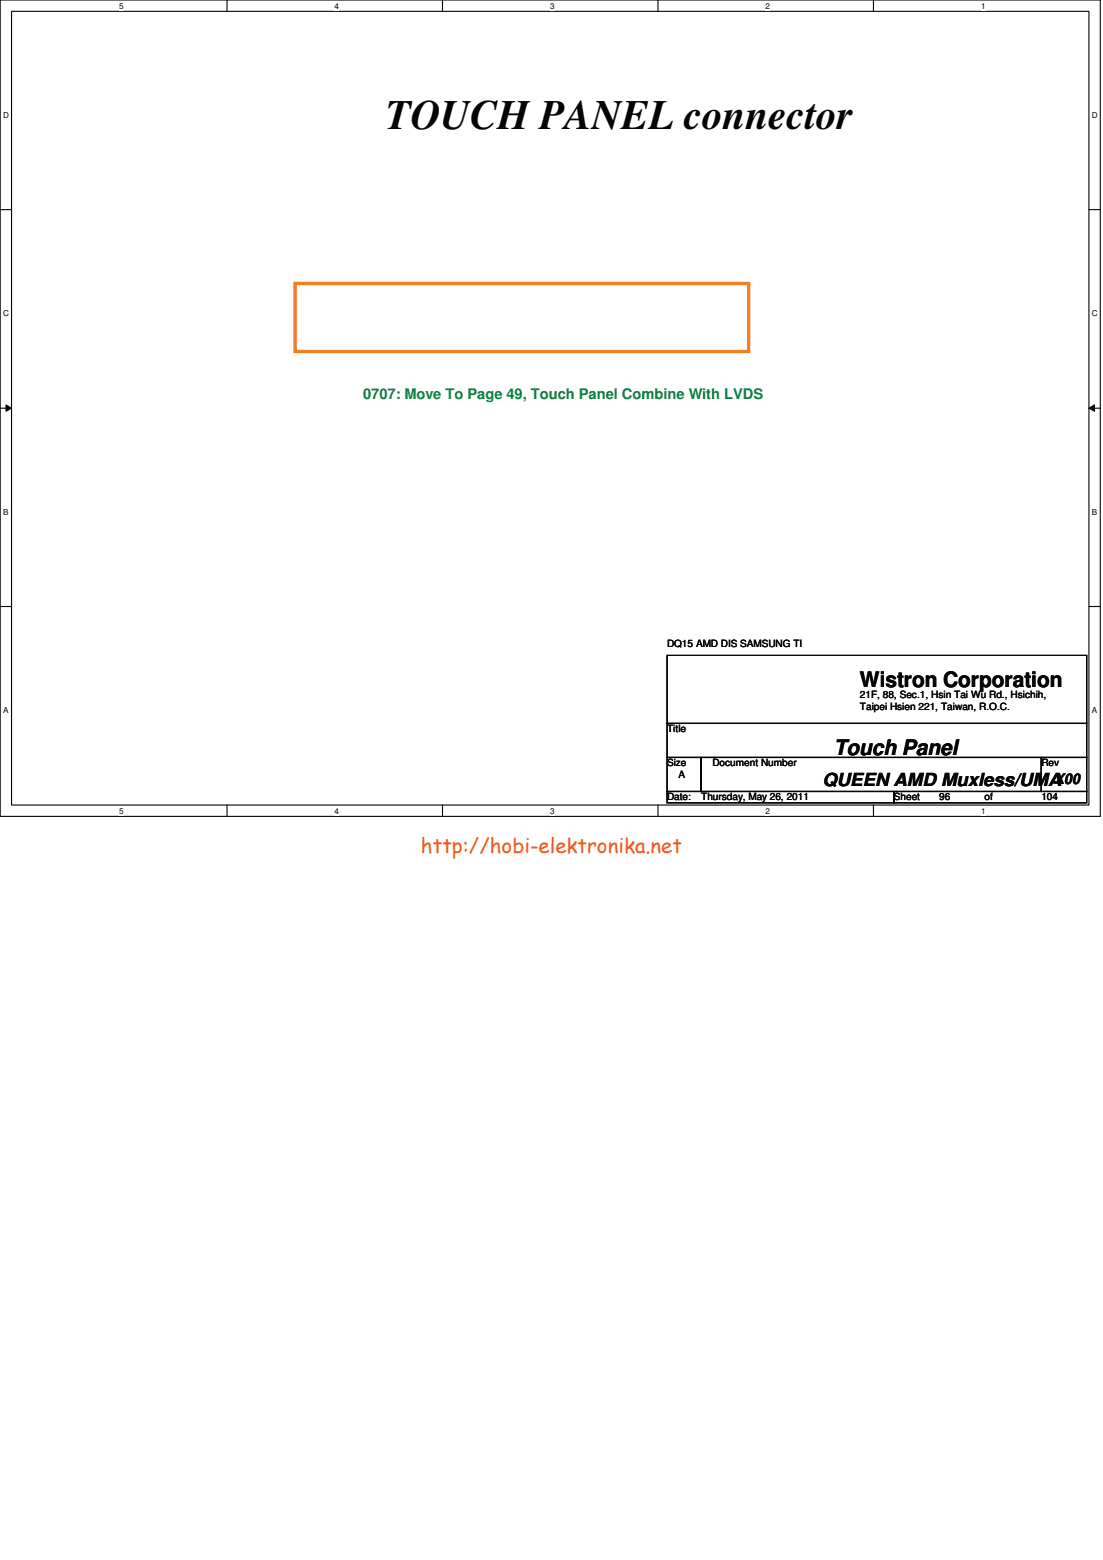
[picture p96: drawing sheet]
<svg xmlns="http://www.w3.org/2000/svg" width="210mm" height="297mm" viewBox="0 0 210 297" stroke-linecap="round" stroke-linejoin="round" font-family="sans-serif">
<defs><g id="words">
<text font-size="8" fill="#040505" x="73.4" y="24.5">TOUCH PANEL connector</text>
<g font-size="4.1" fill="#040505">
<text x="163.7" y="130.7">Wistron Corporation</text>
<text x="158.7" y="143.8">Touch Panel</text>
</g>
<text font-size="3.9" fill="#f15722" x="80.1" y="162.4">http://hobi-elektronika.net</text>
<text font-size="3.4" fill="#040505" x="156.6" y="149.7">QUEEN AMD Muxless/UMA</text>
<text font-size="2.8" fill="#0a8141" x="69.1" y="76">0707: Move To Page 49, Touch Panel Combine With LVDS</text>
<text font-size="2.8" fill="#040505" x="200.8" y="149.4">X00</text>
<g font-size="1.9" fill="#040505">
<text x="127" y="123.2">DQ15 AMD DIS SAMSUNG TI</text>
<text x="163.7" y="133">21F, 88, Sec.1, Hsin Tai Wu Rd., Hsichih,</text>
<text x="163.7" y="135.1">Taipei Hsien 221, Taiwan, R.O.C.</text>
<text x="127" y="139.4">Title</text>
<text x="127" y="145.9">Size</text>
<text x="129.2" y="148.1">A</text>
<text x="135.6" y="145.9">Document Number</text>
<text x="198.2" y="145.9">Rev</text>
<text x="127" y="152.4">Date:</text>
<text x="133.5" y="152.4">Thursday, May 26, 2011</text>
<text x="170.2" y="152.4">Sheet</text>
<text x="178.8" y="152.4">96</text>
<text x="187.4" y="152.4">of</text>
<text x="198.2" y="152.4">104</text>
</g>
<g font-size="1.6" fill="#040505">
<text x="22.7" y="1.7">5</text>
<text x="63.7" y="1.7">4</text>
<text x="104.7" y="1.7">3</text>
<text x="145.8" y="1.7">2</text>
<text x="186.8" y="1.7">1</text>
<text x=".6" y="22.4">D</text>
<text x="207.9" y="22.4">D</text>
<text x=".6" y="60.2">C</text>
<text x="207.9" y="60.2">C</text>
<text x=".6" y="98">B</text>
<text x="207.9" y="98">B</text>
<text x=".6" y="135.8">A</text>
<text x="207.9" y="135.8">A</text>
<text x="22.7" y="154.9">5</text>
<text x="63.7" y="154.9">4</text>
<text x="104.7" y="154.9">3</text>
<text x="145.8" y="154.9">2</text>
<text x="186.8" y="154.9">1</text>
</g>
</g></defs>
<path d="M0 0h209.5v155.4h-209.5zM2.2 2.2h205.1v151.1h-205.1z" fill="none" stroke="#040505" stroke-width=".21"/>
<g fill="#fff">
<path d="M22.7 .3h.8v1.7h-.8z"/>
<path d="M22.7 153.5h.8v1.8h-.8z"/>
</g>
<path d="M43.2 0v2.2M43.2 153.3v2.1" fill="none" stroke="#040505" stroke-width=".21"/>
<g fill="#fff">
<path d="M63.7 .3h.9v1.7h-.9z"/>
<path d="M63.7 153.5h.9v1.8h-.9z"/>
</g>
<path d="M84.2 0v2.2M84.2 153.3v2.1" fill="none" stroke="#040505" stroke-width=".21"/>
<g fill="#fff">
<path d="M104.7 .3h.9v1.7h-.9z"/>
<path d="M104.7 153.5h.9v1.8h-.9z"/>
</g>
<path d="M125.3 0v2.2M125.3 153.3v2.1" fill="none" stroke="#040505" stroke-width=".21"/>
<g fill="#fff">
<path d="M145.8 .3h.8v1.7h-.8z"/>
<path d="M145.8 153.5h.8v1.8h-.8z"/>
</g>
<path d="M166.3 0v2.2M166.3 153.3v2.1" fill="none" stroke="#040505" stroke-width=".21"/>
<g fill="#fff">
<path d="M186.8 .3h.8v1.7h-.8z"/>
<path d="M186.8 153.5h.8v1.8h-.8z"/>
<path d="M.6 21h1.1v1.8h-1.1z"/>
<path d="M207.9 21h1.1v1.8h-1.1z"/>
<path d="M.6 58.8h1.1v1.7h-1.1z"/>
<path d="M207.9 58.8h1.1v1.7h-1.1z"/>
</g>
<path d="M0 39.9h2.2M207.3 39.9h2.2" fill="none" stroke="#040505" stroke-width=".21"/>
<g fill="#fff">
<path d="M.6 96.6h1v1.7h-1z"/>
<path d="M207.9 96.6h1v1.7h-1z"/>
</g>
<path d="M0 77.7h2.2M207.3 77.7h2.2" fill="none" stroke="#040505" stroke-width=".21"/>
<path d="M1.1 77.1l1.1 .6-1.1 .6z" fill="#040505"/>
<path d="M1.1 77.1l1.1 .6-1.1 .6z" fill="none" stroke="#040505" stroke-width=".19"/>
<path d="M207.3 77.7l1.1-.6v1.2z" fill="#040505"/>
<path d="M207.3 77.7l1.1-.6v1.2z" fill="none" stroke="#040505" stroke-width=".19"/>
<g fill="#fff">
<path d="M.6 134.4h1v1.7h-1z"/>
<path d="M207.9 134.4h.9v1.7h-.9z"/>
</g>
<path d="M0 115.5h2.2M207.3 115.5h2.2M127 124.8h79.9v13h-79.9zM127 137.8h79.9v6.4h-79.9zM127 144.2h6.5v6.5h-6.5zM127 150.7h43.2v2.2h-43.2zM133.5 144.2h64.7v6.5h-64.7zM170.2 150.7h36.7v2.2h-36.7zM198.2 144.2h8.7v6.5h-8.7z" fill="none" stroke="#040505" stroke-width=".21"/>
<path d="M56.2 54h86.3v12.9h-86.3z" fill="none" stroke="#f57f20" stroke-width=".63"/>
<use href="#words"/>
</svg>
